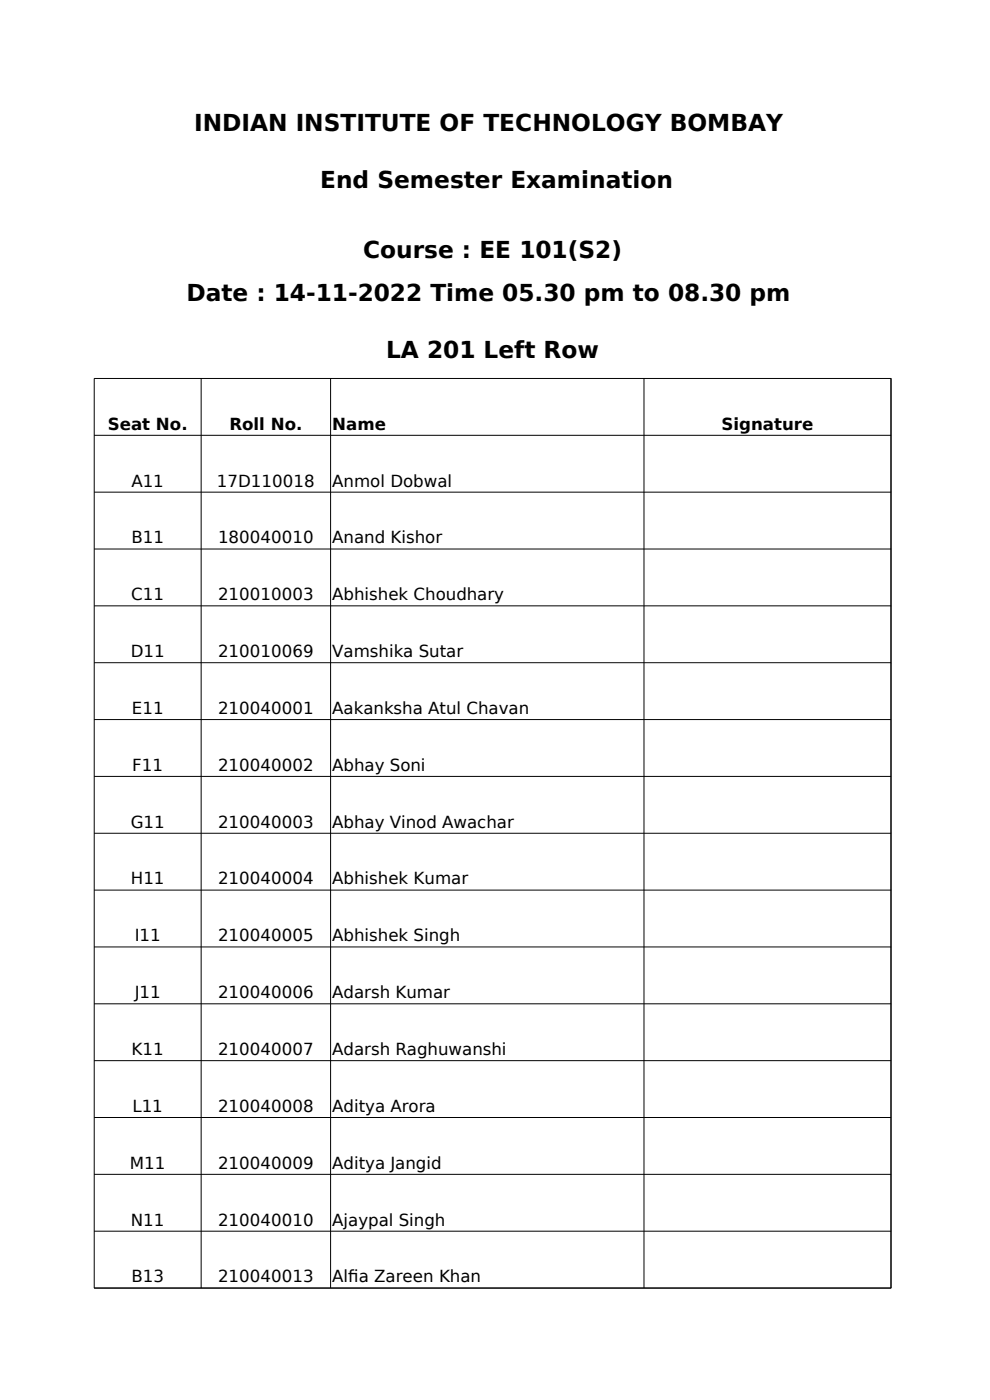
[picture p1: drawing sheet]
<svg xmlns="http://www.w3.org/2000/svg" width="210mm" height="297mm" viewBox="0 0 210 297" stroke-linecap="round" stroke-linejoin="round" font-family="sans-serif">
<defs><g id="words">
<g font-size="4.9">
<text x="41.2" y="27.7">INDIAN INSTITUTE OF TECHNOLOGY BOMBAY</text>
<text x="67.9" y="39.8">End Semester Examination</text>
<text x="77" y="54.7">Course : EE 101(S2)</text>
<text x="39.5" y="63.9">Date : 14-11-2022 Time 05.30 pm to 08.30 pm</text>
<text x="81.9" y="76">LA 201 Left Row</text>
</g>
<g font-size="3.5">
<text x="22.9" y="91.2">Seat No.</text>
<text x="48.7" y="91.2">Roll No.</text>
<text x="70.5" y="91.2">Name</text>
<text x="153.1" y="91.2">Signature</text>
<text x="27.9" y="103.2">A11</text>
<text x="46" y="103.2">17D110018</text>
<text x="70.5" y="103.2">Anmol Dobwal</text>
<text x="27.9" y="115.3">B11</text>
<text x="46.2" y="115.3">180040010</text>
<text x="70.5" y="115.3">Anand Kishor</text>
<text x="27.8" y="127.4">C11</text>
<text x="46.2" y="127.4">210010003</text>
<text x="70.5" y="127.4">Abhishek Choudhary</text>
<text x="27.7" y="139.4">D11</text>
<text x="46.2" y="139.4">210010069</text>
<text x="70.5" y="139.4">Vamshika Sutar</text>
<text x="28" y="151.5">E11</text>
<text x="46.2" y="151.5">210040001</text>
<text x="70.5" y="151.5">Aakanksha Atul Chavan</text>
<text x="28.1" y="163.5">F11</text>
<text x="46.2" y="163.5">210040002</text>
<text x="70.5" y="163.5">Abhay Soni</text>
<text x="27.7" y="175.6">G11</text>
<text x="46.2" y="175.6">210040003</text>
<text x="70.5" y="175.6">Abhay Vinod Awachar</text>
<text x="27.8" y="187.6">H11</text>
<text x="46.2" y="187.6">210040004</text>
<text x="70.5" y="187.6">Abhishek Kumar</text>
<text x="28.6" y="199.7">I11</text>
<text x="46.2" y="199.7">210040005</text>
<text x="70.5" y="199.7">Abhishek Singh</text>
<text x="28.6" y="211.8">J11</text>
<text x="46.2" y="211.8">210040006</text>
<text x="70.5" y="211.8">Adarsh Kumar</text>
<text x="27.9" y="223.8">K11</text>
<text x="46.2" y="223.8">210040007</text>
<text x="70.5" y="223.8">Adarsh Raghuwanshi</text>
<text x="28.1" y="235.9">L11</text>
<text x="46.2" y="235.9">210040008</text>
<text x="70.5" y="235.9">Aditya Arora</text>
<text x="27.5" y="247.9">M11</text>
<text x="46.2" y="247.9">210040009</text>
<text x="70.5" y="247.9">Aditya Jangid</text>
<text x="27.8" y="260">N11</text>
<text x="46.2" y="260">210040010</text>
<text x="70.5" y="260">Ajaypal Singh</text>
<text x="27.9" y="272.1">B13</text>
<text x="46.2" y="272.1">210040013</text>
<text x="70.5" y="272.1">Alf</text>
<text x="73.9" y="272.1">ia Zareen Khan</text>
</g>
</g></defs>
<g fill="none" stroke="#000" stroke-width=".21">
<path d="M20 92.4h169M42.7 80.3v193M70.1 80.3v193M136.6 80.3v193M20 104.4h169M20 116.5h169M20 128.5h169M20 140.6h169M20 152.7h169M20 164.7h169M20 176.8h169M20 188.8h169"/>
<path d="M20 200.9h169M20 213h169M20 225h169M20 237.1h169M20 249.1h169M20 261.2h169M20 273.3h169M20 273.3v-193h169v193"/>
</g>
<use href="#words"/>
</svg>
